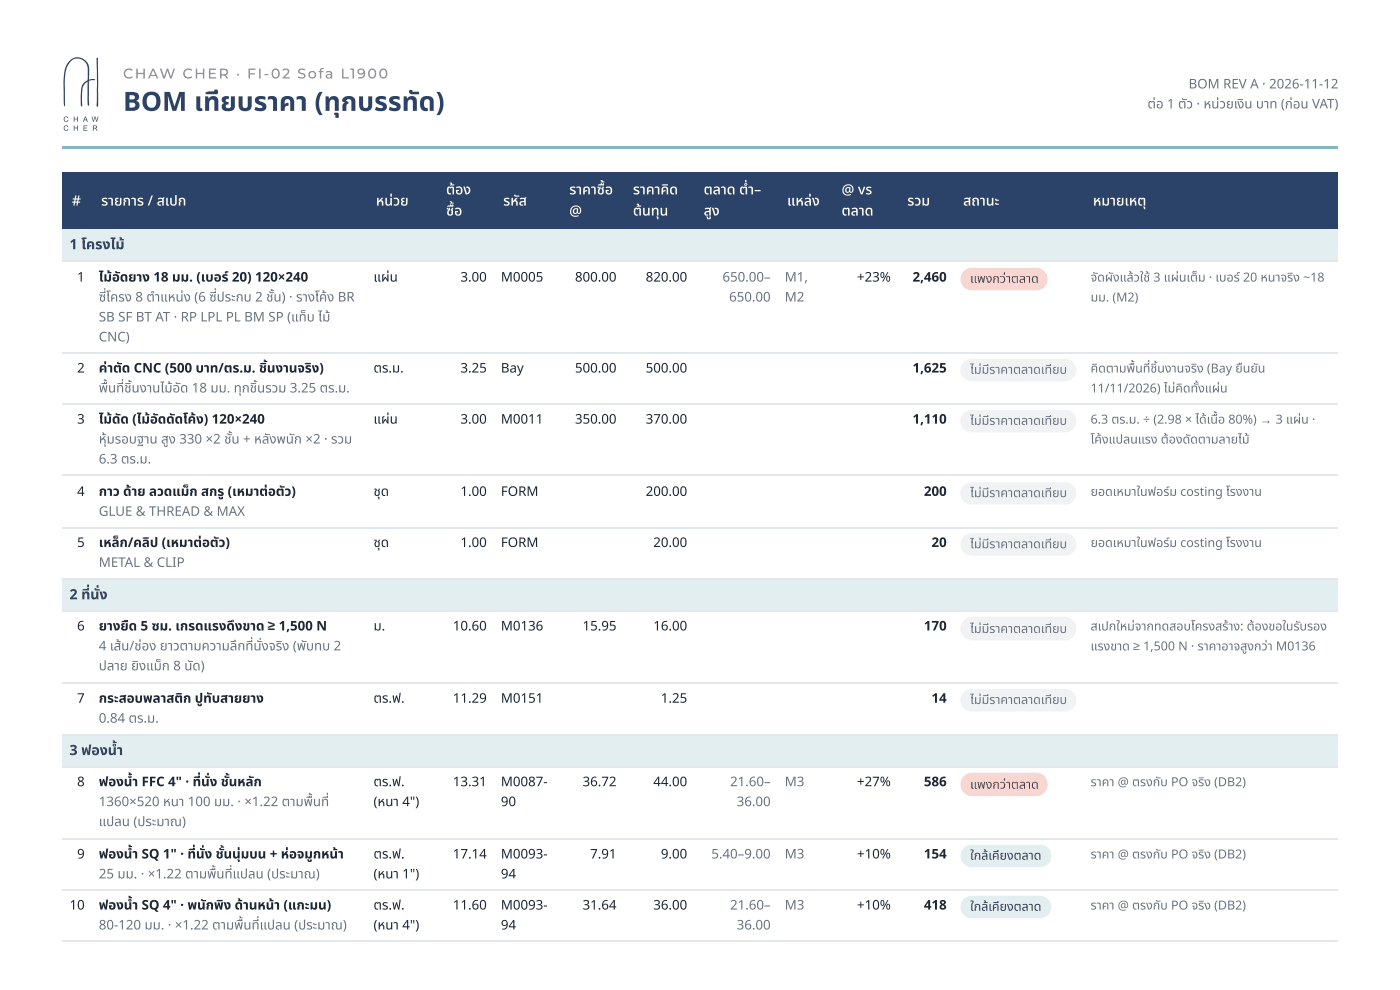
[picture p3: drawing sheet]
<svg xmlns="http://www.w3.org/2000/svg" width="297mm" height="210mm" viewBox="0 0 297 210" stroke-linecap="round" stroke-linejoin="round" font-family="sans-serif">
<defs><g id="words">
<g font-size="5.6" fill="#2b4368">
<text x="26.1" y="23.5">BOM เที ยบราคา (ทุ กบรรทั ด)</text>
<text x="72.4" y="23.5">ทุ</text>
</g>
<text font-size="3" fill="#958c7b" x="26.1" y="16.7">CHAW CHER · FI-02 Sofa L1900</text>
<g font-size="3" fill="#fff">
<text x="94.7" y="41.3">ต้ อง</text>
<text x="120.9" y="41.3">ราคาซื้ อ</text>
<text x="128.5" y="41.3">ซื้</text>
<text x="134.4" y="41.3">ราคาคิ ด</text>
<text x="149.5" y="41.3">ตลาด ต่ำ</text>
<text x="160.2" y="41.3">–</text>
<text x="178.8" y="41.3">@ vs</text>
<text x="15.3" y="43.7">#</text>
<text x="21.5" y="43.7">รายการ / สเปก</text>
<text x="79.8" y="43.7">หน่ วย</text>
<text x="94.7" y="45.8">ซื้ อ</text>
<text x="96.5" y="45.8">ซื้</text>
<text x="106.9" y="43.7">รหั ส</text>
<text x="110.2" y="43.7">หั</text>
<text x="120.9" y="45.8">@</text>
<text x="134.4" y="45.8">ต้ นทุ น</text>
<text x="140.1" y="45.8">ทุ</text>
<text x="149.5" y="45.8">สู ง</text>
<text x="151.2" y="45.8">สู</text>
<text x="167.2" y="43.7">แหล่ ง</text>
<text x="178.8" y="45.8">ตลาด</text>
<text x="192.7" y="43.7">รวม</text>
<text x="204.6" y="43.7">สถานะ</text>
<text x="232.1" y="43.7">หมายเหตุ</text>
</g>
<g font-size="3" fill="#2f4554">
<text x="14.8" y="52.9">1 โครงไม้</text>
<text x="14.8" y="127.3">2 ที่ นั่ ง</text>
<text x="21.1" y="127.3">นั่</text>
<text x="14.8" y="160.3">3 ฟองน้ำ</text>
</g>
<g font-size="2.8" fill="#6b7280">
<text x="243.7" y="23">ต่ อ 1 ตั ว · หน่ วยเงิ น บาท (ก่ อน VAT)</text>
<text x="252.4" y="18.8">BOM REV A · 2026-11-12</text>
<text x="259" y="23">น่</text>
<text x="153.4" y="59.8">650.00–</text>
<text x="166.7" y="59.8">M1,</text>
<text x="21" y="64">ซี่ โซี่ครง 8 ตำ</text>
<text x="34" y="64">แหน่ ง (6 ซี่ ประกบ 2 ชั้ น) · รางโค้ ง BR</text>
<text x="39" y="64">น่</text>
<text x="46.1" y="64">ซี่</text>
<text x="58.1" y="64">ชั้</text>
<text x="154.9" y="64">650.00</text>
<text x="166.7" y="64">M2</text>
<text x="21" y="68.3">SB SF BT AT · RP LPL PL BM SP (แท็ บ ไม้</text>
<text x="21" y="72.5">CNC)</text>
<text x="21" y="83.3">พื้ นที่ ชิ้ นงานไม้ อัม้ อัด 18 มม. ทุ กชิ้ นรวม 3.25 ตร.ม.</text>
<text x="23" y="83.3">พื้</text>
<text x="28" y="83.3">ชิ้</text>
<text x="51.4" y="83.3">ทุ</text>
<text x="54.6" y="83.3">ชิ้</text>
<text x="21" y="94.2">หุ้ มรอบฐาน สู ง 330 ×2 ชั้ น + หลั งพนั ก ×2 · รวม</text>
<text x="22.7" y="94.2">หุ้</text>
<text x="35.8" y="94.2">สู</text>
<text x="49.2" y="94.2">ชั้</text>
<text x="62.4" y="94.2">นั</text>
<text x="21" y="98.4">6.3 ตร.ม.</text>
<text x="21" y="109.5">GLUE &amp; THREAD &amp; MAX</text>
<text x="21" y="120.4">METAL &amp; CLIP</text>
<text x="21" y="138.1">4 เส้ น/ช่ อง ยาวตามความลึ กที่ นั่ งจริ ง (พั บทบ 2</text>
<text x="21" y="142.3">ปลาย ยิ งแม็ ก 8 นั ด)</text>
<text x="25.8" y="138.1">ส้</text>
<text x="29.5" y="142.3">ยิ</text>
<text x="30.1" y="138.1">ช่</text>
<text x="34.4" y="142.3">ม็</text>
<text x="40.9" y="142.3">นั</text>
<text x="55.6" y="138.1">นั่</text>
<text x="60.1" y="138.1">ริ</text>
<text x="65" y="138.1">พั</text>
<text x="21" y="153.5">0.84 ตร.ม.</text>
<text x="155.1" y="167">21.60–</text>
<text x="166.7" y="167">M3</text>
<text x="21" y="171.2">1360×520 หนา 100 มม. · ×1.22 ตามพื้ นที่</text>
<text x="66.5" y="171.2">พื้</text>
<text x="156.5" y="171.2">36.00</text>
<text x="21" y="175.4">แปลน (ประมาณ)</text>
<text x="151.1" y="182.3">5.40–9.00</text>
<text x="166.7" y="182.3">M3</text>
<text x="21" y="186.5">25 มม. · ×1.22 ตามพื้ นที่ แปลน (ประมาณ)</text>
<text x="46" y="186.5">พื้</text>
<text x="21" y="197.4">80-120 มม. · ×1.22 ตามพื้ นที่ แปลน (ประมาณ)</text>
<text x="51.7" y="197.4">พื้</text>
<text x="155.1" y="193.1">21.60–</text>
<text x="156.5" y="197.4">36.00</text>
<text x="166.7" y="193.1">M3</text>
</g>
<g font-size="2.8" fill="#1e2733">
<text x="16.4" y="59.8">1</text>
<text x="21" y="59.8">ไม้ อัม้ อัดยาง 18 มม. (เบอร์ 20) 120×240</text>
<text x="79.3" y="59.8">แผ่ น</text>
<text x="82.8" y="59.8">ผ่</text>
<text x="97.8" y="59.8">3.00</text>
<text x="106.4" y="59.8">M0005</text>
<text x="122.1" y="59.8">800.00</text>
<text x="137.1" y="59.8">820.00</text>
<text x="182" y="59.8">+23%</text>
<text x="193.8" y="59.8">2,460</text>
<text x="16.4" y="79.1">2</text>
<text x="21" y="79.1">ค่ าตั ด CNC (500 บาท/ตร.ม. ชิ้ นงานจริ ง)</text>
<text x="56.8" y="79.1">ชิ้</text>
<text x="66.2" y="79.1">ริ</text>
<text x="79.3" y="79.1">ตร.ม.</text>
<text x="97.8" y="79.1">3.25</text>
<text x="106.4" y="79.1">Bay</text>
<text x="122.1" y="79.1">500.00</text>
<text x="137.1" y="79.1">500.00</text>
<text x="193.8" y="79.1">1,625</text>
<text x="16.4" y="90">3</text>
<text x="21" y="90">ไม้ ดัม้ ดัด (ไม้ อัม้ อัดดั ดโค้ ง) 120×240</text>
<text x="79.3" y="90">แผ่ น</text>
<text x="82.8" y="90">ผ่</text>
<text x="97.8" y="90">3.00</text>
<text x="106.4" y="90">M0011</text>
<text x="122.1" y="90">350.00</text>
<text x="137.1" y="90">370.00</text>
<text x="193.8" y="90">1,110</text>
<text x="16.4" y="105.3">4</text>
<text x="21" y="105.3">กาว ด้ าย ลวดแม็ ก สกรู (เหมาต่ อตั ว)</text>
<text x="40.2" y="105.3">ม็</text>
<text x="79.3" y="105.3">ชุ ด</text>
<text x="97.8" y="105.3">1.00</text>
<text x="106.4" y="105.3">FORM</text>
<text x="137.1" y="105.3">200.00</text>
<text x="196.2" y="105.3">200</text>
<text x="16.4" y="116.2">5</text>
<text x="21" y="116.2">เหล็ ก/คลิ ป (เหมาต่ อตั ว)</text>
<text x="79.3" y="116.2">ชุ ด</text>
<text x="97.8" y="116.2">1.00</text>
<text x="106.4" y="116.2">FORM</text>
<text x="138.7" y="116.2">20.00</text>
<text x="197.8" y="116.2">20</text>
<text x="16.4" y="133.9">6</text>
<text x="21" y="133.9">ยางยื ด 5 ซม. เกรดแรงดึ งขาด ≥ 1,500 N</text>
<text x="27.3" y="133.9">ยื</text>
<text x="79.3" y="133.9">ม.</text>
<text x="96.2" y="133.9">10.60</text>
<text x="106.4" y="133.9">M0136</text>
<text x="123.7" y="133.9">15.95</text>
<text x="138.7" y="133.9">16.00</text>
<text x="196.2" y="133.9">170</text>
<text x="16.4" y="149.2">7</text>
<text x="21" y="149.2">กระสอบพลาสติ ก ปู ทั บสายยาง</text>
<text x="79.3" y="149.2">ตร.ฟ.</text>
<text x="96.2" y="149.2">11.29</text>
<text x="106.4" y="149.2">M0151</text>
<text x="140.4" y="149.2">1.25</text>
<text x="197.8" y="149.2">14</text>
<text x="16.4" y="167">8</text>
<text x="21" y="167">ฟองน้ำ</text>
<text x="30.1" y="167">FFC 4&quot; · ที่ นั่ ง ชั้ นหลั ก</text>
<text x="44.5" y="167">นั่</text>
<text x="48.6" y="167">ชั้</text>
<text x="79.3" y="167">ตร.ฟ.</text>
<text x="96.2" y="167">13.31</text>
<text x="106.4" y="167">M0087-</text>
<text x="123.7" y="167">36.72</text>
<text x="138.7" y="167">44.00</text>
<text x="182" y="167">+27%</text>
<text x="196.2" y="167">586</text>
<text x="79.3" y="171.2">(หนา 4&quot;)</text>
<text x="106.4" y="171.2">90</text>
<text x="16.4" y="182.3">9</text>
<text x="21" y="182.3">ฟองน้ำ</text>
<text x="30.1" y="182.3">SQ 1&quot; · ที่ นั่ ง ชั้ นนุ่ มบน + ห่ อจมู กหน้ าน้</text>
<text x="43.4" y="182.3">นั่</text>
<text x="47.5" y="182.3">ชั้</text>
<text x="51.1" y="182.3">นุ่</text>
<text x="79.3" y="182.3">ตร.ฟ.</text>
<text x="96.2" y="182.3">17.14</text>
<text x="106.4" y="182.3">M0093-</text>
<text x="125.3" y="182.3">7.91</text>
<text x="140.4" y="182.3">9.00</text>
<text x="182" y="182.3">+10%</text>
<text x="196.2" y="182.3">154</text>
<text x="79.3" y="186.5">(หนา 1&quot;)</text>
<text x="106.4" y="186.5">94</text>
<text x="14.8" y="193.1">10</text>
<text x="21" y="193.1">ฟองน้ำ</text>
<text x="30.1" y="193.1">SQ 4&quot; · พนั กพิ ง ด้ านหน้ าน้ (แกะมน)</text>
<text x="43.7" y="193.1">นั</text>
<text x="47.5" y="193.1">พิ</text>
<text x="79.3" y="193.1">ตร.ฟ.</text>
<text x="79.3" y="197.4">(หนา 4&quot;)</text>
<text x="96.2" y="193.1">11.60</text>
<text x="106.4" y="193.1">M0093-</text>
<text x="106.4" y="197.4">94</text>
<text x="123.7" y="193.1">31.64</text>
<text x="138.7" y="193.1">36.00</text>
<text x="182" y="193.1">+10%</text>
<text x="196.2" y="193.1">418</text>
</g>
<g font-size="2.6" fill="#6b7280">
<text x="231.6" y="59.8">จั ดผั งแล้ วใช้ 3 แผ่ นเต็ ม · เบอร์ 20 หนาจริ ง ~18</text>
<text x="233.1" y="59.8">จั</text>
<text x="236.4" y="59.8">ผั</text>
<text x="250.4" y="59.8">ผ่</text>
<text x="274.8" y="59.8">ริ</text>
<text x="231.6" y="64">มม. (M2)</text>
<text x="206.1" y="79.4">ไม่ มีม่ ราคาตลาดเที ยบ</text>
<text x="210.1" y="79.4">มี</text>
<text x="231.6" y="79.1">คิ ดตามพื้ นที่ ชิ้ นงานจริ ง (Bay ยื นยั น</text>
<text x="231.6" y="83.3">11/11/2026) ไม่ คิม่ คิดทั้ งแผ่ น</text>
<text x="241.1" y="79.1">พื้</text>
<text x="245.8" y="79.1">ชิ้</text>
<text x="254.4" y="79.1">ริ</text>
<text x="254.5" y="83.5">ทั้</text>
<text x="259.1" y="83.3">ผ่</text>
<text x="264" y="79.1">ยื</text>
<text x="267.2" y="79.1">ยั</text>
<text x="231.6" y="90">6.3 ตร.ม. ÷ (2.98 × ได้ เนื้ อ 80%) → 3 แผ่ น ·</text>
<text x="276.4" y="90">ผ่</text>
<text x="206.1" y="90.2">ไม่ มีม่ ราคาตลาดเที ยบ</text>
<text x="210.1" y="90.2">มี</text>
<text x="231.6" y="94.2">โค้ งแปลนแรง ต้ องดั ดตามลายไม้</text>
<text x="206.1" y="105.6">ไม่ มีม่ ราคาตลาดเที ยบ</text>
<text x="210.1" y="105.6">มี</text>
<text x="231.6" y="105.3">ยอดเหมาในฟอร์ ม costing โรงงาน</text>
<text x="248.5" y="105.3">ร์</text>
<text x="206.1" y="116.4">ไม่ มีม่ ราคาตลาดเที ยบ</text>
<text x="210.1" y="116.4">มี</text>
<text x="231.6" y="116.2">ยอดเหมาในฟอร์ ม costing โรงงาน</text>
<text x="248.5" y="116.2">ร์</text>
<text x="206.1" y="134.4">ไม่ มีม่ ราคาตลาดเที ยบ</text>
<text x="210.1" y="134.4">มี</text>
<text x="231.6" y="133.9">สเปกใหม่ จากทดสอบโครงสร้ าร้ ง: ต้ องขอใบรั บรอง</text>
<text x="241" y="133.9">ม่</text>
<text x="276.1" y="133.9">รั</text>
<text x="231.6" y="138.1">แรงขาด ≥ 1,500 N · ราคาอาจสู งกว่ าว่ M0136</text>
<text x="264.9" y="138.1">สู</text>
<text x="206.1" y="149.5">ไม่ มีม่ ราคาตลาดเที ยบ</text>
<text x="210.1" y="149.5">มี</text>
<text x="231.6" y="167">ราคา @ ตรงกั บ PO จริ ง (DB2)</text>
<text x="255.9" y="167">ริ</text>
<text x="231.6" y="182.3">ราคา @ ตรงกั บ PO จริ ง (DB2)</text>
<text x="255.9" y="182.3">ริ</text>
<text x="231.6" y="193.1">ราคา @ ตรงกั บ PO จริ ง (DB2)</text>
<text x="255.9" y="193.1">ริ</text>
</g>
<g font-size="2.6" fill="#8a2b20">
<text x="206.1" y="60.1">แพงกว่ าว่ ตลาด</text>
<text x="206.1" y="167.5">แพงกว่ าว่ ตลาด</text>
</g>
<g font-size="2.6" fill="#2f4554">
<text x="206.1" y="182.6">ใกล้ เคี ยงตลาด</text>
<text x="206.1" y="193.4">ใกล้ เคี ยงตลาด</text>
</g>
</g></defs>
<path d="M13.2 31h271v.5h-271z" fill="#83b7bf"/>
<g fill="#2b4368">
<path d="M13.2 36.5h6.4v12.2h-6.4z"/>
<path d="M19.6 36.5h58.2v12.2h-58.2z"/>
<path d="M77.8 36.5h15.1v12.2h-15.1z"/>
<path d="M92.9 36.5h11.9v12.2h-11.9z"/>
<path d="M104.8 36.5h14v12.2h-14z"/>
<path d="M118.8 36.5h13.8v12.2h-13.8z"/>
<path d="M132.6 36.5h14.8v12.2h-14.8z"/>
<path d="M147.4 36.5h17.7v12.2h-17.7z"/>
<path d="M165.1 36.5h11.6v12.2h-11.6z"/>
<path d="M176.7 36.5h14.1v12.2h-14.1z"/>
<path d="M190.8 36.5h11.9v12.2h-11.9z"/>
<path d="M202.7 36.5h27.5v12.2h-27.5z"/>
<path d="M230.2 36.5h54v12.2h-54z"/>
</g>
<g fill="#e3eef0">
<path d="M13.2 48.7h271v6.9h-271z"/>
<path d="M13.2 123h271v6.9h-271z"/>
<path d="M13.2 155.8h271v7.2h-271z"/>
</g>
<g fill="none" stroke="#e3e6ea" stroke-width=".26">
<path d="M13.2 55.4h271M13.2 75h271M13.2 85.9h271M13.2 100.9h271M13.2 112.1h271M13.2 122.9h271M13.2 129.8h271M13.2 145.1h271M13.2 156h271M13.2 162.9h271M13.2 178.2h271M13.2 189h271"/>
<path d="M13.2 199.9h271"/>
</g>
<g fill="#2b4368">
<path d="M14.8 12.9a2.54 2.54 0 0 1 3-.3 2.54 2.54 0 0 1 1.1 2.9v1.4h.2a.86 .86 0 0 1 1.1 .1h-.2a1.06 1.06 0 0 0-1.1 .2v4.4a.57 .57 0 0 1-.2 .8l-.1-5.1a2.59 2.59 0 0 0-1.2 2.7l.1 2.5-.2 .1-.1-.2-.1-1.8a3.6 3.6 0 0 1 1.1-3.3l.2-.2a1.89 1.89 0 0 0 .2-1.6 2.75 2.75 0 0 0-.8-2.6 2.2 2.2 0 0 0-3.5 1.2l-.4 1.2-.1 1.3-.1 6a4.4 4.4 0 0 1-.2-2.5l.1-3.9a4.9 4.9 0 0 1 1.2-3.3z"/>
<path d="M20.5 12.3h.1a.35 .35 0 0 1 .2 .5l.1 8.3a1.84 1.84 0 0 1-.2 1.6 1.98 1.98 0 0 1-.1-1.6z"/>
<path d="M13.7 24.9l.2-.1a.46 .46 0 0 1 .6 .3l-.3-.2a.41 .41 0 0 0-.5 .1 .41 .41 0 0 0 .1 .6 .41 .41 0 0 0 .6-.1h.1a.54 .54 0 0 1-.8 .2 .54 .54 0 0 1 0-.8z"/>
<path d="M15.7 24.7h.1v.5h.6v-.5h.1v1.2h-.1v-.6h-.6v.6h-.1z"/>
<path d="M19.5 24.7h.1l.2 1 .3-1h.2l.2 1 .3-1h.1l-.3 1.2h-.1l-.3-1-.3 1h-.1z"/>
<path d="M13.7 26.8l.2-.1a.46 .46 0 0 1 .6 .3l-.3-.2a.41 .41 0 0 0-.5 .1 .41 .41 0 0 0 .1 .6 .41 .41 0 0 0 .6-.1h.1a.54 .54 0 0 1-.8 .2 .54 .54 0 0 1 0-.8z"/>
<path d="M15.7 26.6h.1v.5h.6v-.5h.1v1.2h-.1v-.6h-.6v.6h-.1z"/>
<path d="M17.7 26.6h.9v.2h-.7v.3h.6v.2h-.6v.3h.7v.2h-.9z"/>
<path d="M18.1 24.9l-.2 .5h.4zM18 24.7h.2l.5 1.2h-.2l-.1-.4h-.5l-.1 .4h-.2z"/>
<path d="M19.9 26.8v.3h.5l.1-.1-.1-.2zM19.7 26.6h.5a.31 .31 0 0 1 .4 .3 .31 .31 0 0 1-.3 .4l.4 .5h-.2l-.4-.5h-.2v.5h-.2z"/>
</g>
<path d="M204.7 57.6l.6-.5 .9-.2h13.9a2.38 2.38 0 0 1 2.4 2.4 2.38 2.38 0 0 1-2.4 2.3h-13.7a2.38 2.38 0 0 1-2.2-1.4 2.38 2.38 0 0 1 .5-2.6z" fill="#f8d7d3"/>
<g fill="#f1f2f4">
<path d="M204.7 76.9l.8-.5 .9-.2h19.8a2.38 2.38 0 0 1 2.4 2.4 2.38 2.38 0 0 1-2.4 2.4h-19.8a2.38 2.38 0 0 1-2.2-1.5 2.38 2.38 0 0 1 .5-2.6z"/>
<path d="M204.7 87.7l.8-.5 .9-.2h19.8a2.38 2.38 0 0 1 2.4 2.4 2.38 2.38 0 0 1-2.4 2.4h-19.8a2.38 2.38 0 0 1-2.2-1.5 2.38 2.38 0 0 1 .5-2.6z"/>
<path d="M204.7 103.1l.8-.5 .9-.2h19.8a2.38 2.38 0 0 1 2.4 2.4 2.38 2.38 0 0 1-2.4 2.4h-19.8a2.38 2.38 0 0 1-2.2-1.5 2.38 2.38 0 0 1 .5-2.6z"/>
<path d="M204.7 113.9l.8-.5 .9-.2h19.8a2.38 2.38 0 0 1 2.4 2.4 2.38 2.38 0 0 1-2.4 2.4h-19.8a2.38 2.38 0 0 1-2.2-1.5 2.38 2.38 0 0 1 .5-2.6z"/>
<path d="M204.7 131.7l.7-.5 .9-.2h19.8a2.51 2.51 0 0 1 2.5 2.5 2.51 2.51 0 0 1-2.5 2.5h-19.6a2.51 2.51 0 0 1-2.3-1.6 2.51 2.51 0 0 1 .5-2.7z"/>
<path d="M204.7 147l.8-.5 .9-.2h19.8a2.38 2.38 0 0 1 2.4 2.4 2.38 2.38 0 0 1-2.4 2.4h-19.8a2.38 2.38 0 0 1-2.2-1.5 2.38 2.38 0 0 1 .5-2.6z"/>
</g>
<path d="M204.7 164.8l.7-.5 .9-.3h13.7a2.51 2.51 0 0 1 2.5 2.6 2.51 2.51 0 0 1-2.5 2.5h-13.5a2.51 2.51 0 0 1-2.3-1.6 2.51 2.51 0 0 1 .5-2.7z" fill="#f8d7d3"/>
<g fill="#e3eef0">
<path d="M204.7 180.1l.6-.5 .9-.2h14.7a2.38 2.38 0 0 1 2.4 2.4 2.38 2.38 0 0 1-2.4 2.4h-14.5a2.38 2.38 0 0 1-2.2-1.5 2.38 2.38 0 0 1 .5-2.6z"/>
<path d="M204.7 190.9l.6-.4 .9-.3h14.7a2.38 2.38 0 0 1 2.4 2.4 2.38 2.38 0 0 1-2.4 2.4h-14.5a2.38 2.38 0 0 1-2.2-1.5 2.38 2.38 0 0 1 .5-2.6z"/>
</g>
<use href="#words"/>
</svg>
